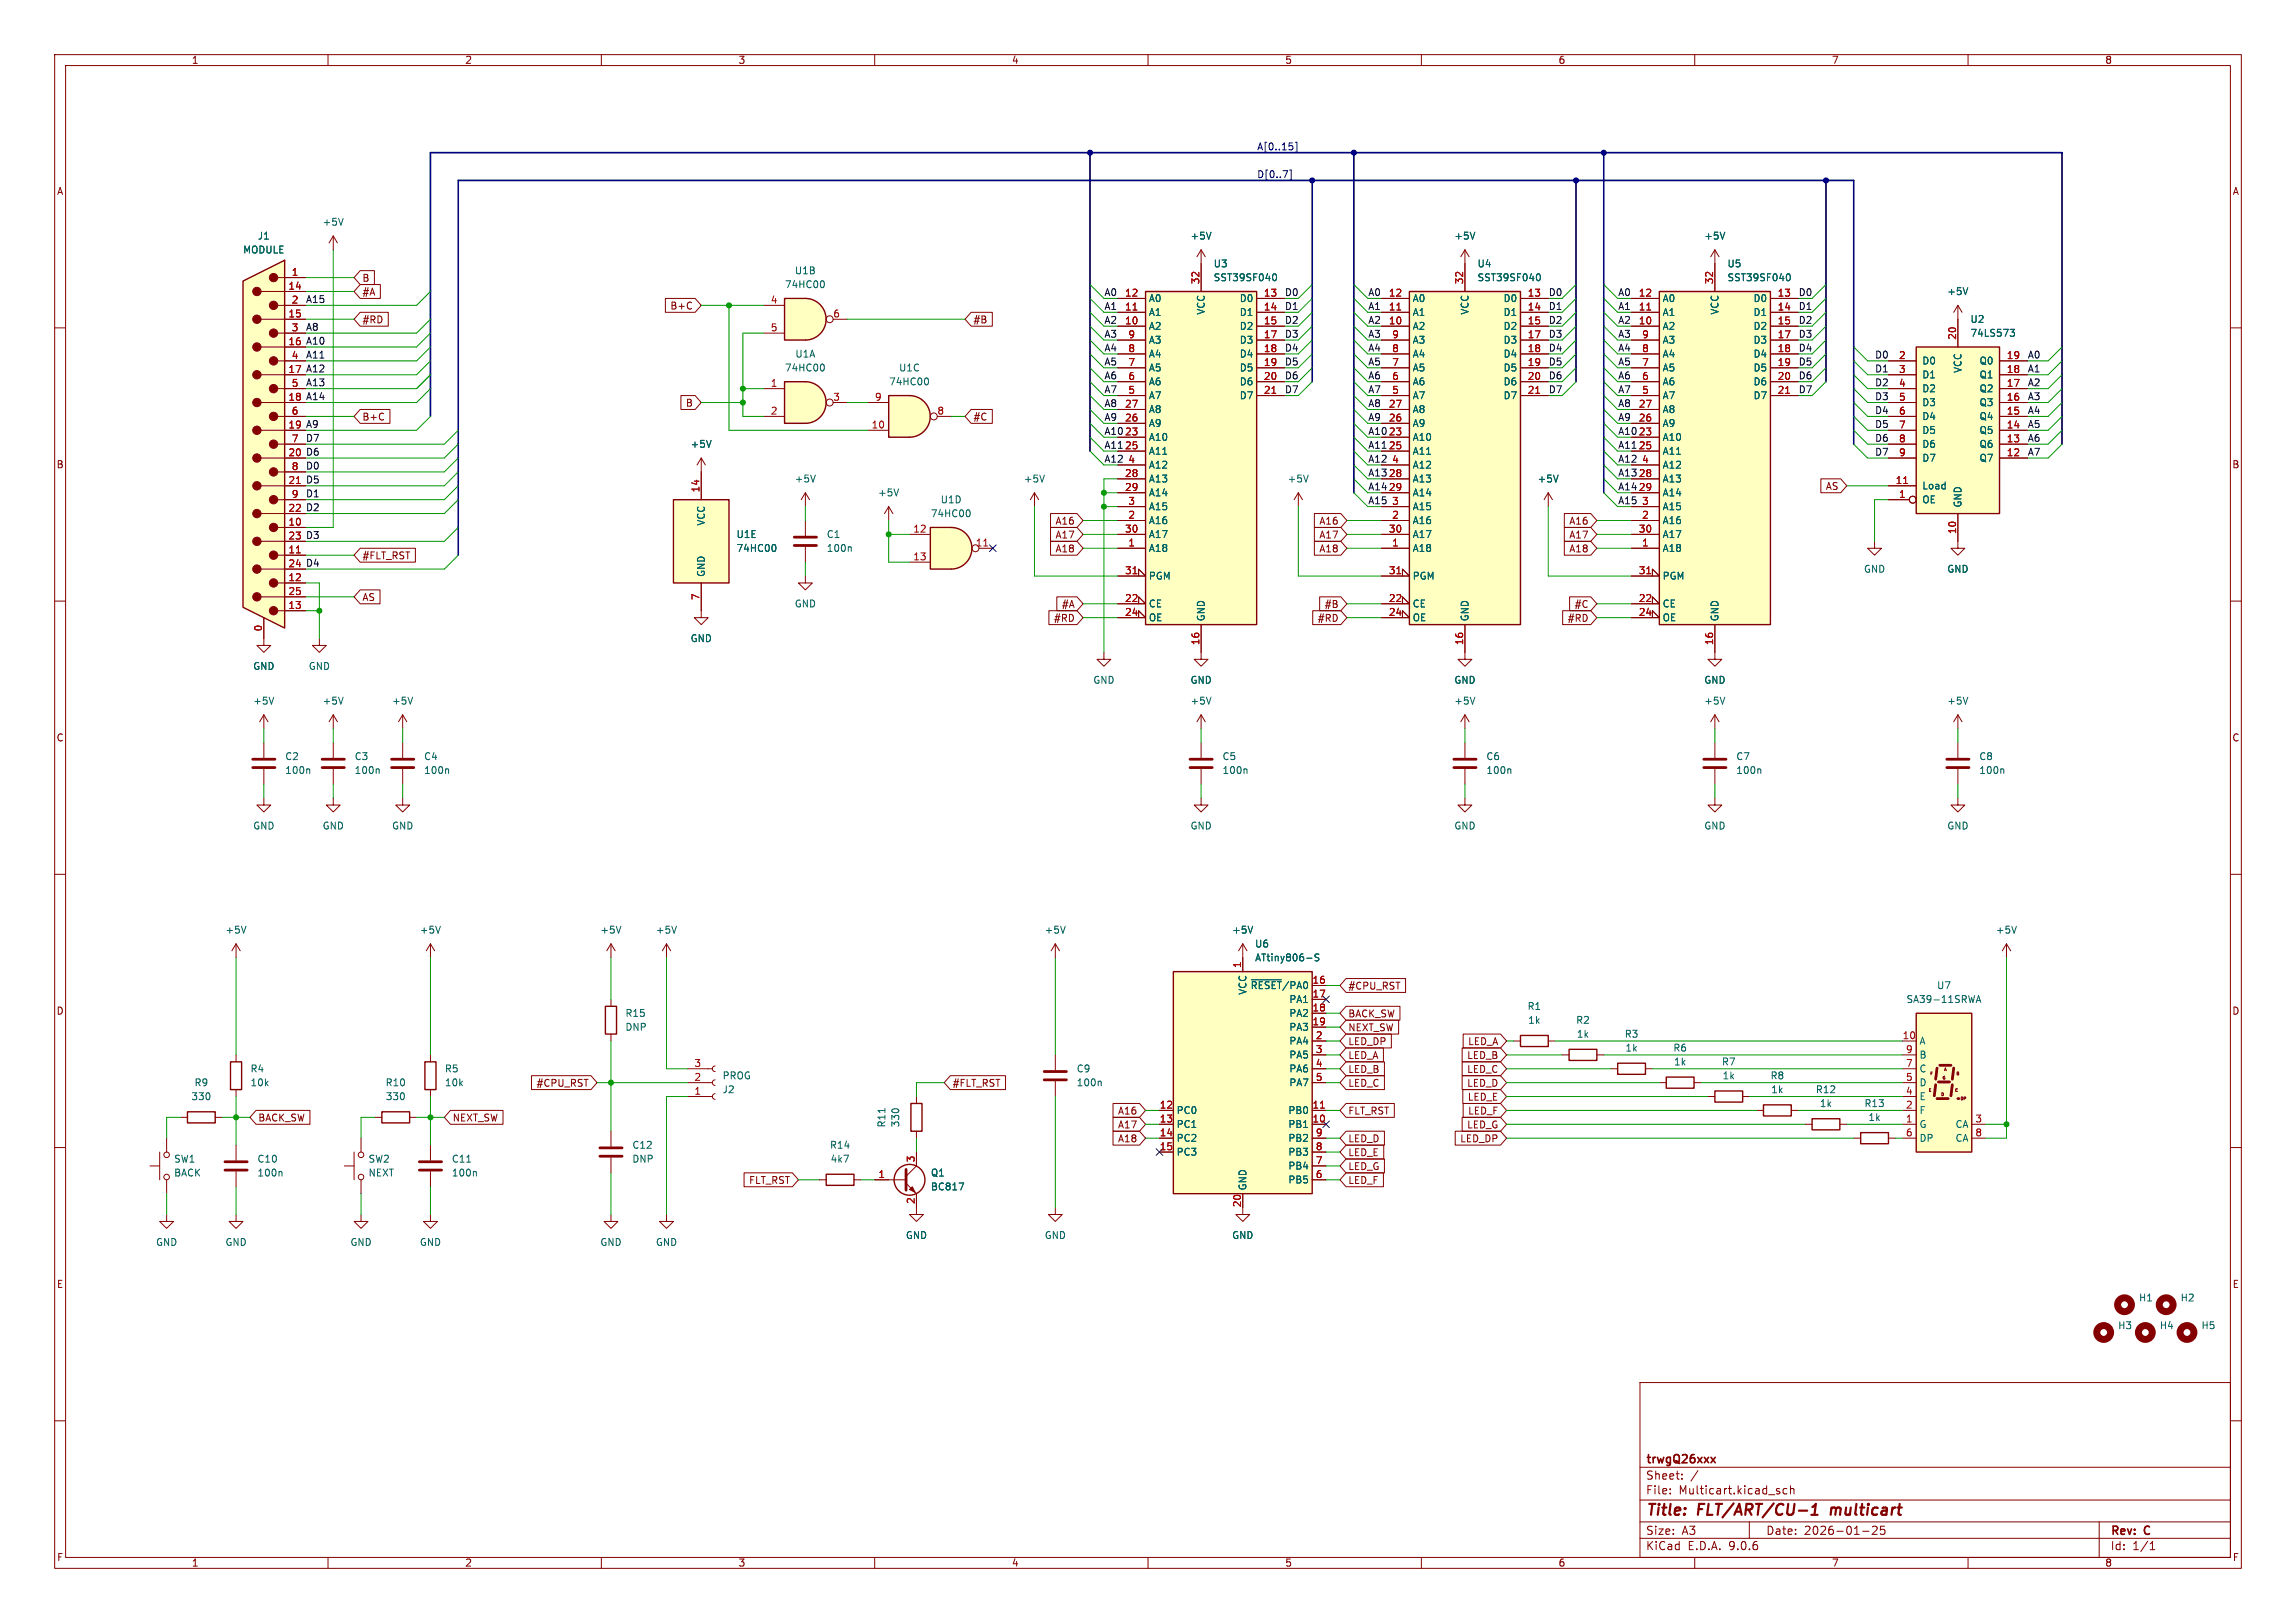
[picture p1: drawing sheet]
<svg xmlns="http://www.w3.org/2000/svg" width="420mm" height="297mm" viewBox="0 0 420 297" stroke-linecap="round" stroke-linejoin="round" font-family="sans-serif">
<defs><g id="words">
<g font-size="2.8" fill="#840000">
<text x="301" y="277.9">Title:</text>
<text x="310.6" y="277.9">FLT/ART/CU-1</text>
<text x="335.7" y="277.9">multicart</text>
</g>
<g font-size="2.1" fill="#840000">
<text x="301" y="268.2">trwgQ26xxx</text>
<text x="301" y="273.7">File:</text>
<text x="301" y="271">Sheet:</text>
<text x="307.1" y="273.7">Multicart.kicad_sch</text>
<text x="301" y="281.1">Size:</text>
<text x="307.6" y="281.1">A3</text>
<text x="323" y="281.1">Date:</text>
<text x="330" y="281.1">2026-01-25</text>
<text x="386" y="281.3">Rev:</text>
<text x="392.4" y="281.3">C</text>
<text x="301" y="283.9">KiCad</text>
<text x="308.7" y="283.9">E.D.A.</text>
<text x="316.3" y="283.9">9.0.6</text>
<text x="386" y="283.9">Id:</text>
<text x="390.1" y="283.9">1/1</text>
</g>
<g font-size="1.8" fill="#840000">
<text x="35" y="11.9">1</text>
<text x="85" y="11.9">2</text>
<text x="135" y="11.9">3</text>
<text x="185" y="11.9">4</text>
<text x="235" y="11.9">5</text>
<text x="285" y="11.9">6</text>
<text x="335" y="11.9">7</text>
<text x="385" y="11.9">8</text>
<text x="10.3" y="35.9">A</text>
<text x="408.3" y="35.9">A</text>
<text x="66.2" y="51.8">B</text>
<text x="66.2" y="59.4">#RD</text>
<text x="66.2" y="54.3">#A</text>
<text x="122.5" y="56.8">B+C</text>
<text x="178" y="59.4">#B</text>
<text x="66.2" y="77.2">B+C</text>
<text x="125.4" y="74.6">B</text>
<text x="178" y="77.2">#C</text>
<text x="10.3" y="85.9">B</text>
<text x="333.9" y="89.9">AS</text>
<text x="408.2" y="85.9">B</text>
<text x="193" y="98.7">A17</text>
<text x="193" y="101.3">A18</text>
<text x="193" y="96.2">A16</text>
<text x="241.2" y="101.3">A18</text>
<text x="241.2" y="96.2">A16</text>
<text x="241.2" y="98.7">A17</text>
<text x="287" y="101.3">A18</text>
<text x="287" y="98.7">A17</text>
<text x="287" y="96.2">A16</text>
<text x="66.2" y="102.6">#FLT_RST</text>
<text x="66.2" y="110.2">AS</text>
<text x="192.7" y="114">#RD</text>
<text x="194.1" y="111.4">#A</text>
<text x="240.9" y="114">#RD</text>
<text x="242.2" y="111.4">#B</text>
<text x="286.7" y="114">#RD</text>
<text x="287.9" y="111.4">#C</text>
<text x="10.3" y="135.9">C</text>
<text x="408.2" y="135.9">C</text>
<text x="10.3" y="185.9">D</text>
<text x="246.5" y="181.3">#CPU_RST</text>
<text x="408.2" y="185.9">D</text>
<text x="246.5" y="188.9">NEXT_SW</text>
<text x="246.5" y="191.5">LED_DP</text>
<text x="246.5" y="186.4">BACK_SW</text>
<text x="268.5" y="191.5">LED_A</text>
<text x="246.5" y="194">LED_A</text>
<text x="246.5" y="196.5">LED_B</text>
<text x="268.3" y="194">LED_B</text>
<text x="268.3" y="196.5">LED_C</text>
<text x="98" y="199.1">#CPU_RST</text>
<text x="174.1" y="199.1">#FLT_RST</text>
<text x="246.5" y="199.1">LED_C</text>
<text x="268.3" y="199.1">LED_D</text>
<text x="268.4" y="201.6">LED_E</text>
<text x="47.1" y="205.4">BACK_SW</text>
<text x="82.7" y="205.4">NEXT_SW</text>
<text x="204.4" y="206.7">A17</text>
<text x="204.4" y="209.2">A18</text>
<text x="204.4" y="204.2">A16</text>
<text x="246.5" y="204.2">FLT_RST</text>
<text x="246.5" y="209.2">LED_D</text>
<text x="267" y="209.2">LED_DP</text>
<text x="268.3" y="206.7">LED_G</text>
<text x="268.5" y="204.2">LED_F</text>
<text x="246.5" y="214.3">LED_G</text>
<text x="246.5" y="211.8">LED_E</text>
<text x="136.9" y="216.9">FLT_RST</text>
<text x="246.5" y="216.9">LED_F</text>
<text x="10.3" y="235.9">E</text>
<text x="408.3" y="235.9">E</text>
<text x="10.3" y="285.9">F</text>
<text x="35" y="286.9">1</text>
<text x="85" y="286.9">2</text>
<text x="135" y="286.9">3</text>
<text x="185" y="286.9">4</text>
<text x="235" y="286.9">5</text>
<text x="285" y="286.9">6</text>
<text x="335" y="286.9">7</text>
<text x="385" y="286.9">8</text>
<text x="408.3" y="285.9">F</text>
</g>
<g font-size="1.8" fill="#000084">
<text x="229.9" y="27.6">A[0..15]</text>
<text x="229.9" y="32.7">D[0..7]</text>
</g>
<g font-size="1.8" fill="#006464">
<text x="58.9" y="41.5">+5V</text>
<text x="44.4" y="46.6">MODULE</text>
<text x="47.1" y="44">J1</text>
<text x="217.7" y="44">+5V</text>
<text x="265.9" y="44">+5V</text>
<text x="311.7" y="44">+5V</text>
<text x="143.5" y="52.9">74HC00</text>
<text x="145.3" y="50.4">U1B</text>
<text x="221.9" y="49.1">U3</text>
<text x="221.9" y="51.7">SST39SF040</text>
<text x="270.2" y="49.1">U4</text>
<text x="270.2" y="51.7">SST39SF040</text>
<text x="315.9" y="49.1">U5</text>
<text x="315.9" y="51.7">SST39SF040</text>
<text x="210.1" y="55.5">A0</text>
<text x="210.1" y="58">A1</text>
<text x="220.6" y="57.7" transform="rotate(-90 220.6 57.7)">VCC</text>
<text x="226.7" y="55.5">D0</text>
<text x="226.7" y="58">D1</text>
<text x="258.3" y="55.5">A0</text>
<text x="258.3" y="58">A1</text>
<text x="268.8" y="57.7" transform="rotate(-90 268.8 57.7)">VCC</text>
<text x="274.9" y="55.5">D0</text>
<text x="274.9" y="58">D1</text>
<text x="304" y="55.5">A0</text>
<text x="304" y="58">A1</text>
<text x="314.6" y="57.7" transform="rotate(-90 314.6 57.7)">VCC</text>
<text x="320.7" y="55.5">D0</text>
<text x="320.7" y="58">D1</text>
<text x="356.1" y="54.2">+5V</text>
<text x="360.3" y="59.3">U2</text>
<text x="145.4" y="65.6">U1A</text>
<text x="210.1" y="60.6">A2</text>
<text x="210.1" y="63.1">A3</text>
<text x="210.1" y="65.6">A4</text>
<text x="226.7" y="60.6">D2</text>
<text x="226.7" y="63.1">D3</text>
<text x="226.7" y="65.6">D4</text>
<text x="258.3" y="60.6">A2</text>
<text x="258.3" y="63.1">A3</text>
<text x="258.3" y="65.6">A4</text>
<text x="274.9" y="60.6">D2</text>
<text x="274.9" y="63.1">D3</text>
<text x="274.9" y="65.6">D4</text>
<text x="304" y="60.6">A2</text>
<text x="304" y="63.1">A3</text>
<text x="304" y="65.6">A4</text>
<text x="320.7" y="60.6">D2</text>
<text x="320.7" y="63.1">D3</text>
<text x="320.7" y="65.6">D4</text>
<text x="360.3" y="61.8">74LS573</text>
<text x="143.5" y="68.2">74HC00</text>
<text x="162.5" y="70.7">74HC00</text>
<text x="164.4" y="68.2">U1C</text>
<text x="210.1" y="68.2">A5</text>
<text x="210.1" y="70.7">A6</text>
<text x="226.7" y="68.2">D5</text>
<text x="226.7" y="70.7">D6</text>
<text x="258.3" y="68.2">A5</text>
<text x="258.3" y="70.7">A6</text>
<text x="274.9" y="68.2">D5</text>
<text x="274.9" y="70.7">D6</text>
<text x="304" y="68.2">A5</text>
<text x="304" y="70.7">A6</text>
<text x="320.7" y="68.2">D5</text>
<text x="320.7" y="70.7">D6</text>
<text x="351.5" y="66.9">D0</text>
<text x="351.5" y="69.4">D1</text>
<text x="351.5" y="72">D2</text>
<text x="359" y="68.3" transform="rotate(-90 359 68.3)">VCC</text>
<text x="362" y="66.9">Q0</text>
<text x="362" y="69.4">Q1</text>
<text x="362" y="72">Q2</text>
<text x="210.1" y="73.3">A7</text>
<text x="210.1" y="75.8">A8</text>
<text x="226.7" y="73.3">D7</text>
<text x="258.3" y="73.3">A7</text>
<text x="258.3" y="75.8">A8</text>
<text x="274.9" y="73.3">D7</text>
<text x="304" y="73.3">A7</text>
<text x="304" y="75.8">A8</text>
<text x="320.7" y="73.3">D7</text>
<text x="351.5" y="74.5">D3</text>
<text x="351.5" y="77.1">D4</text>
<text x="362" y="74.5">Q3</text>
<text x="362" y="77.1">Q4</text>
<text x="126.2" y="82.1">+5V</text>
<text x="210.1" y="78.3">A9</text>
<text x="210.1" y="80.9">A10</text>
<text x="210.1" y="83.4">A11</text>
<text x="258.3" y="78.3">A9</text>
<text x="258.3" y="80.9">A10</text>
<text x="258.3" y="83.4">A11</text>
<text x="304" y="78.3">A9</text>
<text x="304" y="80.9">A10</text>
<text x="304" y="83.4">A11</text>
<text x="351.5" y="79.6">D5</text>
<text x="351.5" y="82.1">D6</text>
<text x="362" y="79.6">Q5</text>
<text x="362" y="82.1">Q6</text>
<text x="145.3" y="88.5">+5V</text>
<text x="187.2" y="88.5">+5V</text>
<text x="210.1" y="86">A12</text>
<text x="210.1" y="88.5">A13</text>
<text x="235.5" y="88.5">+5V</text>
<text x="258.3" y="86">A12</text>
<text x="258.3" y="88.5">A13</text>
<text x="281.2" y="88.5">+5V</text>
<text x="304" y="86">A12</text>
<text x="304" y="88.5">A13</text>
<text x="351.5" y="84.7">D7</text>
<text x="351.5" y="89.8">Load</text>
<text x="362" y="84.7">Q7</text>
<text x="160.5" y="91">+5V</text>
<text x="170.2" y="94.8">74HC00</text>
<text x="172" y="92.3">U1D</text>
<text x="210.1" y="91">A14</text>
<text x="210.1" y="93.6">A15</text>
<text x="258.3" y="91">A14</text>
<text x="258.3" y="93.6">A15</text>
<text x="304" y="91">A14</text>
<text x="304" y="93.6">A15</text>
<text x="351.5" y="92.3">OE</text>
<text x="359" y="93" transform="rotate(-90 359 93)">GND</text>
<text x="129.1" y="96.3" transform="rotate(-90 129.1 96.3)">VCC</text>
<text x="134.6" y="101.2">74HC00</text>
<text x="134.6" y="98.7">U1E</text>
<text x="151.1" y="98.7">C1</text>
<text x="151.1" y="101.2">100n</text>
<text x="210.1" y="96.1">A16</text>
<text x="210.1" y="98.7">A17</text>
<text x="210.1" y="101.2">A18</text>
<text x="258.3" y="96.1">A16</text>
<text x="258.3" y="98.7">A17</text>
<text x="258.3" y="101.2">A18</text>
<text x="304" y="96.1">A16</text>
<text x="304" y="98.7">A17</text>
<text x="304" y="101.2">A18</text>
<text x="129.1" y="105.7" transform="rotate(-90 129.1 105.7)">GND</text>
<text x="210.1" y="106.3">PGM</text>
<text x="258.3" y="106.3">PGM</text>
<text x="304" y="106.3">PGM</text>
<text x="340.9" y="105">GND</text>
<text x="356.1" y="105">GND</text>
<text x="145.3" y="111.4">GND</text>
<text x="210.1" y="111.4">CE</text>
<text x="210.1" y="113.9">OE</text>
<text x="220.6" y="113.8" transform="rotate(-90 220.6 113.8)">GND</text>
<text x="258.3" y="111.4">CE</text>
<text x="258.3" y="113.9">OE</text>
<text x="268.8" y="113.8" transform="rotate(-90 268.8 113.8)">GND</text>
<text x="304" y="111.4">CE</text>
<text x="304" y="113.9">OE</text>
<text x="314.6" y="113.8" transform="rotate(-90 314.6 113.8)">GND</text>
<text x="126.2" y="117.7">GND</text>
<text x="46.2" y="122.8">GND</text>
<text x="56.4" y="122.8">GND</text>
<text x="199.9" y="125.3">GND</text>
<text x="217.7" y="125.3">GND</text>
<text x="265.9" y="125.3">GND</text>
<text x="311.7" y="125.3">GND</text>
<text x="46.2" y="129.1">+5V</text>
<text x="58.9" y="129.1">+5V</text>
<text x="71.6" y="129.1">+5V</text>
<text x="217.7" y="129.1">+5V</text>
<text x="265.9" y="129.1">+5V</text>
<text x="311.7" y="129.1">+5V</text>
<text x="356.1" y="129.1">+5V</text>
<text x="52.1" y="139.3">C2</text>
<text x="52.1" y="141.8">100n</text>
<text x="64.8" y="139.3">C3</text>
<text x="64.8" y="141.8">100n</text>
<text x="77.5" y="139.3">C4</text>
<text x="77.5" y="141.8">100n</text>
<text x="223.5" y="139.3">C5</text>
<text x="223.5" y="141.8">100n</text>
<text x="271.8" y="139.3">C6</text>
<text x="271.8" y="141.8">100n</text>
<text x="317.5" y="139.3">C7</text>
<text x="317.5" y="141.8">100n</text>
<text x="362" y="139.3">C8</text>
<text x="362" y="141.8">100n</text>
<text x="46.2" y="152">GND</text>
<text x="58.9" y="152">GND</text>
<text x="71.6" y="152">GND</text>
<text x="217.7" y="152">GND</text>
<text x="265.9" y="152">GND</text>
<text x="311.7" y="152">GND</text>
<text x="356.1" y="152">GND</text>
<text x="41.1" y="171">+5V</text>
<text x="76.7" y="171">+5V</text>
<text x="109.7" y="171">+5V</text>
<text x="119.9" y="171">+5V</text>
<text x="191" y="171">+5V</text>
<text x="225.3" y="171">+5V</text>
<text x="229.5" y="173.6">U6</text>
<text x="365" y="171">+5V</text>
<text x="229.5" y="176.1">ATtiny806-S</text>
<text x="228.2" y="182.1" transform="rotate(-90 228.2 182.1)">VCC</text>
<text x="228.7" y="181.2">~{RESET}/PA0</text>
<text x="235.8" y="183.7">PA1</text>
<text x="279.3" y="185">R1</text>
<text x="348.6" y="183.7">SA39-11SRWA</text>
<text x="354.2" y="181.2">U7</text>
<text x="114.3" y="188.8">DNP</text>
<text x="114.3" y="186.3">R15</text>
<text x="235.8" y="186.3">PA2</text>
<text x="235.8" y="188.8">PA3</text>
<text x="235.8" y="191.4">PA4</text>
<text x="279.4" y="187.6">1k</text>
<text x="288.2" y="187.6">R2</text>
<text x="288.3" y="190.1">1k</text>
<text x="297.1" y="190.1">R3</text>
<text x="351" y="191.4">A</text>
<text x="45.7" y="196.4">R4</text>
<text x="81.3" y="196.4">R5</text>
<text x="132.1" y="197.7">PROG</text>
<text x="196.9" y="196.4">C9</text>
<text x="235.8" y="193.9">PA5</text>
<text x="235.8" y="196.4">PA6</text>
<text x="297.2" y="192.6">1k</text>
<text x="306" y="192.6">R6</text>
<text x="306.1" y="195.2">1k</text>
<text x="314.9" y="195.2">R7</text>
<text x="315" y="197.7">1k</text>
<text x="323.8" y="197.7">R8</text>
<text x="351" y="193.9">B</text>
<text x="351" y="196.4">C</text>
<text x="34.9" y="201.5">330</text>
<text x="35.5" y="199">R9</text>
<text x="45.7" y="199">10k</text>
<text x="70.4" y="199">R10</text>
<text x="70.5" y="201.5">330</text>
<text x="81.3" y="199">10k</text>
<text x="132.1" y="200.3">J2</text>
<text x="196.9" y="199">100n</text>
<text x="235.8" y="199">PA7</text>
<text x="323.9" y="200.3">1k</text>
<text x="332.1" y="200.3">R12</text>
<text x="332.8" y="202.8">1k</text>
<text x="341" y="202.8">R13</text>
<text x="351" y="199">D</text>
<text x="351" y="201.5">E</text>
<text x="162.2" y="206.4" transform="rotate(-90 162.2 206.4)">R11</text>
<text x="164.7" y="206.4" transform="rotate(-90 164.7 206.4)">330</text>
<text x="215.1" y="204.1">PC0</text>
<text x="215.1" y="206.6">PC1</text>
<text x="215.1" y="209.1">PC2</text>
<text x="235.6" y="204.1">PB0</text>
<text x="235.6" y="206.6">PB1</text>
<text x="235.6" y="209.1">PB2</text>
<text x="341.7" y="205.3">1k</text>
<text x="351" y="204.1">F</text>
<text x="351" y="206.6">G</text>
<text x="351" y="209.1">DP</text>
<text x="357.6" y="206.6">CA</text>
<text x="357.6" y="209.1">CA</text>
<text x="31.8" y="213">SW1</text>
<text x="31.8" y="215.5">BACK</text>
<text x="47" y="215.5">100n</text>
<text x="47" y="213">C10</text>
<text x="67.3" y="213">SW2</text>
<text x="67.3" y="215.5">NEXT</text>
<text x="82.6" y="215.5">100n</text>
<text x="82.6" y="213">C11</text>
<text x="115.6" y="213">DNP</text>
<text x="115.6" y="210.4">C12</text>
<text x="151.7" y="210.4">R14</text>
<text x="151.8" y="213">4k7</text>
<text x="170.2" y="215.5">Q1</text>
<text x="215.1" y="211.7">PC3</text>
<text x="235.6" y="211.7">PB3</text>
<text x="235.6" y="214.2">PB4</text>
<text x="170.2" y="218">BC817</text>
<text x="228.2" y="217.9" transform="rotate(-90 228.2 217.9)">GND</text>
<text x="235.6" y="216.8">PB5</text>
<text x="165.6" y="226.9">GND</text>
<text x="191" y="226.9">GND</text>
<text x="225.3" y="226.9">GND</text>
<text x="28.4" y="228.2">GND</text>
<text x="41.1" y="228.2">GND</text>
<text x="64" y="228.2">GND</text>
<text x="76.7" y="228.2">GND</text>
<text x="109.7" y="228.2">GND</text>
<text x="119.9" y="228.2">GND</text>
<text x="391.2" y="238.4">H1</text>
<text x="398.8" y="238.4">H2</text>
<text x="387.4" y="243.4">H3</text>
<text x="395" y="243.4">H4</text>
<text x="402.6" y="243.4">H5</text>
</g>
<g font-size="1.8" fill="#a90000">
<text x="52.7" y="53.1">14</text>
<text x="53.3" y="50.5">1</text>
<text x="219.5" y="52.1" transform="rotate(-90 219.5 52.1)">32</text>
<text x="267.7" y="52.1" transform="rotate(-90 267.7 52.1)">32</text>
<text x="313.4" y="52.1" transform="rotate(-90 313.4 52.1)">32</text>
<text x="52.7" y="58.2">15</text>
<text x="53.3" y="55.6">2</text>
<text x="140.9" y="55.6">4</text>
<text x="152.3" y="58.2">6</text>
<text x="205.7" y="54.4">12</text>
<text x="205.7" y="56.9">11</text>
<text x="205.7" y="59.4">10</text>
<text x="231.1" y="54.4">13</text>
<text x="231.1" y="56.9">14</text>
<text x="231.1" y="59.4">15</text>
<text x="254" y="54.4">12</text>
<text x="254" y="56.9">11</text>
<text x="254" y="59.4">10</text>
<text x="279.4" y="54.4">13</text>
<text x="279.4" y="56.9">14</text>
<text x="279.4" y="59.4">15</text>
<text x="299.7" y="54.4">12</text>
<text x="299.7" y="56.9">11</text>
<text x="299.7" y="59.4">10</text>
<text x="325.1" y="54.4">13</text>
<text x="325.1" y="56.9">14</text>
<text x="325.1" y="59.4">15</text>
<text x="52.7" y="63.2">16</text>
<text x="53.3" y="65.8">4</text>
<text x="53.3" y="60.7">3</text>
<text x="140.9" y="60.7">5</text>
<text x="206.3" y="62">9</text>
<text x="206.3" y="64.5">8</text>
<text x="231.1" y="62">17</text>
<text x="231.1" y="64.5">18</text>
<text x="254.6" y="62">9</text>
<text x="254.6" y="64.5">8</text>
<text x="279.4" y="62">17</text>
<text x="279.4" y="64.5">18</text>
<text x="300.3" y="62">9</text>
<text x="300.3" y="64.5">8</text>
<text x="325.1" y="62">17</text>
<text x="325.1" y="64.5">18</text>
<text x="347.3" y="65.8">2</text>
<text x="357.9" y="62.3" transform="rotate(-90 357.9 62.3)">20</text>
<text x="367" y="65.8">19</text>
<text x="52.7" y="68.3">17</text>
<text x="53.3" y="70.9">5</text>
<text x="140.9" y="70.9">1</text>
<text x="206.3" y="67.1">7</text>
<text x="206.3" y="69.6">6</text>
<text x="231.1" y="67.1">19</text>
<text x="231.1" y="69.6">20</text>
<text x="254.6" y="67.1">7</text>
<text x="254.6" y="69.6">6</text>
<text x="279.4" y="67.1">19</text>
<text x="279.4" y="69.6">20</text>
<text x="300.3" y="67.1">7</text>
<text x="300.3" y="69.6">6</text>
<text x="325.1" y="67.1">19</text>
<text x="325.1" y="69.6">20</text>
<text x="347.3" y="68.3">3</text>
<text x="347.3" y="70.9">4</text>
<text x="367" y="68.3">18</text>
<text x="367" y="70.9">17</text>
<text x="52.7" y="73.4">18</text>
<text x="53.3" y="75.9">6</text>
<text x="140.9" y="75.9">2</text>
<text x="152.3" y="73.4">3</text>
<text x="159.9" y="73.4">9</text>
<text x="171.4" y="75.9">8</text>
<text x="205.7" y="74.7">27</text>
<text x="205.7" y="77.2">26</text>
<text x="206.3" y="72.1">5</text>
<text x="231.1" y="72.1">21</text>
<text x="254" y="74.7">27</text>
<text x="254" y="77.2">26</text>
<text x="254.6" y="72.1">5</text>
<text x="279.4" y="72.1">21</text>
<text x="299.7" y="74.7">27</text>
<text x="299.7" y="77.2">26</text>
<text x="300.3" y="72.1">5</text>
<text x="325.1" y="72.1">21</text>
<text x="347.3" y="73.4">5</text>
<text x="347.3" y="75.9">6</text>
<text x="367" y="73.4">16</text>
<text x="367" y="75.9">15</text>
<text x="52.7" y="83.6">20</text>
<text x="52.7" y="78.5">19</text>
<text x="53.3" y="81">7</text>
<text x="159.3" y="78.5">10</text>
<text x="205.7" y="79.8">23</text>
<text x="205.7" y="82.3">25</text>
<text x="254" y="79.8">23</text>
<text x="254" y="82.3">25</text>
<text x="299.7" y="79.8">23</text>
<text x="299.7" y="82.3">25</text>
<text x="347.3" y="78.5">7</text>
<text x="347.3" y="81">8</text>
<text x="347.3" y="83.6">9</text>
<text x="367" y="78.5">14</text>
<text x="367" y="81">13</text>
<text x="367" y="83.6">12</text>
<text x="52.7" y="88.6">21</text>
<text x="53.3" y="86.1">8</text>
<text x="205.7" y="87.4">28</text>
<text x="205.7" y="89.9">29</text>
<text x="206.3" y="84.8">4</text>
<text x="254" y="87.4">28</text>
<text x="254" y="89.9">29</text>
<text x="254.6" y="84.8">4</text>
<text x="299.7" y="87.4">28</text>
<text x="299.7" y="89.9">29</text>
<text x="300.3" y="84.8">4</text>
<text x="346.7" y="88.6">11</text>
<text x="52.7" y="93.7">22</text>
<text x="53.3" y="91.2">9</text>
<text x="128" y="90.2" transform="rotate(-90 128 90.2)">14</text>
<text x="206.3" y="92.5">3</text>
<text x="206.3" y="95">2</text>
<text x="254.6" y="92.5">3</text>
<text x="254.6" y="95">2</text>
<text x="300.3" y="92.5">3</text>
<text x="300.3" y="95">2</text>
<text x="347.3" y="91.2">1</text>
<text x="52.7" y="101.3">11</text>
<text x="52.7" y="98.8">23</text>
<text x="52.7" y="96.3">10</text>
<text x="167" y="97.5">12</text>
<text x="178.4" y="100.1">11</text>
<text x="205.7" y="97.5">30</text>
<text x="206.3" y="100.1">1</text>
<text x="254" y="97.5">30</text>
<text x="254.6" y="100.1">1</text>
<text x="299.7" y="97.5">30</text>
<text x="300.3" y="100.1">1</text>
<text x="357.9" y="97.8" transform="rotate(-90 357.9 97.8)">10</text>
<text x="52.7" y="106.4">12</text>
<text x="52.7" y="103.9">24</text>
<text x="167" y="102.6">13</text>
<text x="205.7" y="105.2">31</text>
<text x="254" y="105.2">31</text>
<text x="299.7" y="105.2">31</text>
<text x="52.7" y="111.5">13</text>
<text x="52.7" y="109">25</text>
<text x="128" y="109.9" transform="rotate(-90 128 109.9)">7</text>
<text x="205.7" y="110.2">22</text>
<text x="205.7" y="112.8">24</text>
<text x="254" y="110.2">22</text>
<text x="254" y="112.8">24</text>
<text x="299.7" y="110.2">22</text>
<text x="299.7" y="112.8">24</text>
<text x="48" y="115.6" transform="rotate(-90 48 115.6)">0</text>
<text x="219.5" y="118.2" transform="rotate(-90 219.5 118.2)">16</text>
<text x="267.7" y="118.2" transform="rotate(-90 267.7 118.2)">16</text>
<text x="313.4" y="118.2" transform="rotate(-90 313.4 118.2)">16</text>
<text x="227.1" y="177.2" transform="rotate(-90 227.1 177.2)">1</text>
<text x="240" y="180.1">16</text>
<text x="240" y="182.6">17</text>
<text x="240" y="185.2">18</text>
<text x="240" y="187.7">19</text>
<text x="240.6" y="190.2">2</text>
<text x="347.9" y="190.2">10</text>
<text x="126.9" y="197.9">2</text>
<text x="126.9" y="195.3">3</text>
<text x="240.6" y="192.8">3</text>
<text x="240.6" y="195.3">4</text>
<text x="240.6" y="197.9">5</text>
<text x="348.5" y="192.8">9</text>
<text x="348.5" y="195.3">7</text>
<text x="348.5" y="197.9">5</text>
<text x="126.9" y="200.4">1</text>
<text x="212" y="202.9">12</text>
<text x="240" y="202.9">11</text>
<text x="348.5" y="200.4">4</text>
<text x="348.5" y="202.9">2</text>
<text x="212" y="205.5">13</text>
<text x="212" y="208">14</text>
<text x="240" y="205.5">10</text>
<text x="240.6" y="208">9</text>
<text x="348.5" y="205.5">1</text>
<text x="348.5" y="208">6</text>
<text x="361.2" y="205.5">3</text>
<text x="361.2" y="208">8</text>
<text x="160.6" y="215.6">1</text>
<text x="167.4" y="212.8" transform="rotate(-90 167.4 212.8)">3</text>
<text x="212" y="210.6">15</text>
<text x="240.6" y="210.6">8</text>
<text x="240.6" y="213.1">7</text>
<text x="240.6" y="215.6">6</text>
<text x="167.4" y="220.4" transform="rotate(-90 167.4 220.4)">2</text>
<text x="227.1" y="221" transform="rotate(-90 227.1 221)">20</text>
</g>
<g font-size="1.8" fill="#0f0f0f">
<text x="55.9" y="55.5">A15</text>
<text x="201.9" y="56.8">A1</text>
<text x="234.9" y="56.8">D1</text>
<text x="250.2" y="56.8">A1</text>
<text x="283.2" y="56.8">D1</text>
<text x="295.9" y="56.8">A1</text>
<text x="328.9" y="56.8">D1</text>
<text x="55.9" y="65.7">A11</text>
<text x="55.9" y="63.2">A10</text>
<text x="55.9" y="60.6">A8</text>
<text x="342.9" y="65.7">D0</text>
<text x="370.8" y="65.7">A0</text>
<text x="55.9" y="68.2">A12</text>
<text x="55.9" y="70.8">A13</text>
<text x="342.9" y="68.2">D1</text>
<text x="342.9" y="70.8">D2</text>
<text x="370.8" y="68.2">A1</text>
<text x="370.8" y="70.8">A2</text>
<text x="55.9" y="73.3">A14</text>
<text x="342.9" y="75.9">D4</text>
<text x="342.9" y="73.3">D3</text>
<text x="370.8" y="75.9">A4</text>
<text x="370.8" y="73.3">A3</text>
<text x="55.9" y="80.9">D7</text>
<text x="55.9" y="78.4">A9</text>
<text x="55.9" y="83.5">D6</text>
<text x="342.9" y="83.5">D7</text>
<text x="342.9" y="80.9">D6</text>
<text x="342.9" y="78.4">D5</text>
<text x="370.8" y="78.4">A5</text>
<text x="370.8" y="80.9">A6</text>
<text x="370.8" y="83.5">A7</text>
<text x="55.9" y="88.6">D5</text>
<text x="55.9" y="86">D0</text>
<text x="55.9" y="91.1">D1</text>
<text x="55.9" y="93.6">D2</text>
<text x="55.9" y="98.7">D3</text>
<text x="55.9" y="103.8">D4</text>
</g>
<g font-size="1.8" fill="#009600">
<text x="201.9" y="59.3">A2</text>
<text x="201.9" y="54.3">A0</text>
<text x="234.9" y="54.3">D0</text>
<text x="234.9" y="59.3">D2</text>
<text x="250.2" y="54.3">A0</text>
<text x="250.2" y="59.3">A2</text>
<text x="283.2" y="54.3">D0</text>
<text x="283.2" y="59.3">D2</text>
<text x="295.9" y="59.3">A2</text>
<text x="295.9" y="54.3">A0</text>
<text x="328.9" y="54.3">D0</text>
<text x="328.9" y="59.3">D2</text>
<text x="201.9" y="64.4">A4</text>
<text x="201.9" y="61.9">A3</text>
<text x="234.9" y="61.9">D3</text>
<text x="234.9" y="64.4">D4</text>
<text x="250.2" y="64.4">A4</text>
<text x="250.2" y="61.9">A3</text>
<text x="283.2" y="64.4">D4</text>
<text x="283.2" y="61.9">D3</text>
<text x="295.9" y="61.9">A3</text>
<text x="295.9" y="64.4">A4</text>
<text x="328.9" y="64.4">D4</text>
<text x="328.9" y="61.9">D3</text>
<text x="201.9" y="69.5">A6</text>
<text x="201.9" y="67">A5</text>
<text x="234.9" y="69.5">D6</text>
<text x="234.9" y="67">D5</text>
<text x="250.2" y="69.5">A6</text>
<text x="250.2" y="67">A5</text>
<text x="283.2" y="69.5">D6</text>
<text x="283.2" y="67">D5</text>
<text x="295.9" y="67">A5</text>
<text x="295.9" y="69.5">A6</text>
<text x="328.9" y="67">D5</text>
<text x="328.9" y="69.5">D6</text>
<text x="201.9" y="77.1">A9</text>
<text x="201.9" y="72">A7</text>
<text x="201.9" y="74.6">A8</text>
<text x="234.9" y="72">D7</text>
<text x="250.2" y="77.1">A9</text>
<text x="250.2" y="74.6">A8</text>
<text x="250.2" y="72">A7</text>
<text x="283.2" y="72">D7</text>
<text x="295.9" y="72">A7</text>
<text x="295.9" y="74.6">A8</text>
<text x="295.9" y="77.1">A9</text>
<text x="328.9" y="72">D7</text>
<text x="201.9" y="82.2">A11</text>
<text x="201.9" y="79.7">A10</text>
<text x="250.2" y="79.7">A10</text>
<text x="250.2" y="82.2">A11</text>
<text x="295.9" y="79.7">A10</text>
<text x="295.9" y="82.2">A11</text>
<text x="201.9" y="84.7">A12</text>
<text x="250.2" y="84.7">A12</text>
<text x="250.2" y="89.8">A14</text>
<text x="250.2" y="87.3">A13</text>
<text x="295.9" y="87.3">A13</text>
<text x="295.9" y="84.7">A12</text>
<text x="295.9" y="89.8">A14</text>
<text x="250.2" y="92.4">A15</text>
<text x="295.9" y="92.4">A15</text>
</g>
<g font-size=".7" fill="#840000">
<text x="352.9" y="197">F</text>
<text x="355.2" y="197.7">G</text>
<text x="355.5" y="196.2">A</text>
<text x="357.7" y="197">B</text>
<text x="352.7" y="200">E</text>
<text x="354.9" y="200.8">D</text>
<text x="357.5" y="200">C</text>
<text x="358.5" y="201.5">DP</text>
</g>
</g></defs>
<g fill="none" stroke="#840000" stroke-width=".18">
<path d="M10 10h400v277h-400zM12 12h396v273h-396zM60 10v2M110 10v2M160 10v2M210 10v2M260 10v2M310 10v2M360 10v2M10 60h2M408 60h2M10 110h2"/>
<path d="M147.3 105.4v1.3h1.3l-1.3 1.3-1.3-1.3h1.3M408 110h2M10 160h2M408 160h2M43.2 193v1.3M43.2 199.4v1.3M10 210h2M408 210h2M300 253h108v32h-108zM10 260h2M300 278.5h108M300 274.5h108"/>
<path d="M300 268.5h108M305.5 273.2v.2M305.5 272.5v.1M307.7 270.5v.2M307.7 269.8v.1M310.6 269.1l-1.3 1.9M320 278.5v3M325.4 272.9l.2 .2-.2 .3M325.4 272.4l.1 .1M326.9 272.5l-.5-.1-.2 .3v.4l.1 .2h.6M327.5 272.5l.2-.1 .4 .1 .1 .9M327.5 271.9v1.5"/>
<path d="M342.5 279.4l.6-.1 .2 .1 .1 .3-1 1.1h1M344.7 279.3h-.7l-.1 .7 .3-.1h.5l.1 .2-.1 .5-.2 .2-.6-.2M384 278.5v6.5M408 260h2M60 285v2M110 285v2M160 285v2M210 285v2M260 285v2M300 281.5h108M310 285v2M340.7 280.2h1.2"/>
<path d="M360 285v2M393.3 283.6h.9M393.3 282.5l.4-.4v1.5"/>
</g>
<path d="M329 276.4h1.6M331.3 277.2h1.2M331.5 275.8l.7-.6-.3 2M335 275.9l-.1 1.3" fill="none" stroke="#840000" stroke-width=".4"/>
<path d="M313 266.7l.8 1M313.8 266.7l-.8 1" fill="none" stroke="#840000" stroke-width=".3"/>
<path d="M42.2 194.3h2v5.1h-2z" fill="none" stroke="#840000" stroke-width=".25"/>
<path d="M123.2 91.4h10.1v15.3h-10.1z" fill="#ffffc2"/>
<path d="M123.2 91.4h10.1v15.3h-10.1zM313.7 199.6h5.1v2.1h-5.1z" fill="none" stroke="#840000" stroke-width=".25"/>
<path d="M128.3 86.4v5M128.3 106.7v5.1M312.4 200.7h1.3M318.8 200.7h1.2" fill="none" stroke="#840000" stroke-width=".18"/>
<path d="M141.6 99.6a.79 .79 0 0 1 0 1.3" fill="none" stroke="#006464" stroke-width=".18"/>
<path d="M147.3 69.9a3.8 3.8 0 0 1 3.8 3.8 3.8 3.8 0 0 1-3.8 3.8z" fill="#ffffc2" stroke="#ffffc2" stroke-width=".18"/>
<path d="M143.5 69.9h3.8v7.6h-3.8z" fill="#ffffc2"/>
<path d="M143.5 69.9h3.8a3.8 3.8 0 0 1 3.8 3.8 3.8 3.8 0 0 1-3.8 3.8h-3.8zM77.7 194.3h2.1v5.1h-2.1zM34.3 203.5h5.1v2h-5.1zM69.8 203.5h5.1v2h-5.1z" fill="none" stroke="#840000" stroke-width=".25"/>
<g fill="none" stroke="#840000" stroke-width=".18">
<path d="M61 43.2l-.8 1.3M61 43.2l.7 1.3M61 43.2v2.5M139.7 71.1h3.8M139.7 76.2h3.8M152.4 73.7h2.5M128.3 83.8l-.8 1.3M128.3 83.8l.7 1.3M128.3 83.8v2.6M128.3 111.8v1.2h1.2l-1.2 1.3-1.3-1.3h1.3M313.7 119.4v1.3h1.3l-1.3 1.2-1.3-1.2h1.3M313.7 130.8v2.6"/>
<path d="M313.7 135.9v2.8M313.7 130.8l-.8 1.3M313.7 130.8l.8 1.3M358.1 130.8v2.6M358.1 135.9v2.8M358.1 130.8l-.7 1.3M358.1 130.8l.8 1.3M313.7 146.1v1.2h1.3l-1.3 1.3-1.3-1.3h1.3M313.7 140.7v2.8M358.1 146.1v1.2h1.3l-1.3 1.3-1.2-1.3h1.2M358.1 140.7v2.8M43.2 172.7l-.8 1.3"/>
<path d="M43.2 172.7l.7 1.3M43.2 172.7v2.6M78.7 172.7l-.7 1.3M78.7 172.7l.8 1.3M78.7 172.7v2.6M78.7 193v1.3M78.7 199.4v1.3M27.4 213.4h1.8M29.2 210.8v5.1M30.5 208.3v2.5M30.5 215.9v2.5M33 204.5h1.3"/>
<path d="M39.4 204.5h1.2M43.2 209.6v2.7M43.2 214.4v2.8M63 213.4h1.8M64.8 210.8v5.1M66 208.3v2.5M66 215.9v2.5M68.6 204.5h1.2M74.9 204.5h1.3M78.7 209.6v2.7M78.7 214.4v2.8M30.5 222.2v1.3h1.2l-1.2 1.3-1.3-1.3h1.3"/>
<path d="M43.2 222.2v1.3h1.2l-1.2 1.3-1.3-1.3h1.3M66 222.2v1.3h1.3l-1.3 1.3-1.2-1.3h1.2M78.7 222.2v1.3h1.3l-1.3 1.3-1.2-1.3h1.2"/>
<circle cx="151.8" cy="73.7" r=".63"/>
<circle cx="30.5" cy="211.3" r=".51"/>
<circle cx="30.5" cy="215.4" r=".51"/>
<circle cx="66" cy="211.3" r=".51"/>
<circle cx="66" cy="215.4" r=".51"/>
</g>
<path d="M62.8 39.9l-.4 1.3M150.5 66.6a.79 .79 0 0 1 0 1.3M130.1 80.6l-.4 1.3M315.5 127.6l-.4 1.2M360 127.6l-.5 1.2M321.9 140.7l.2 .2v.6M366.4 140.7l.1 .2v.6M45 169.5l-.4 1.3M80.6 169.5l-.5 1.3M51.4 214.4l.2 .1v.7M85.4 212.7h.7M87 214.4l.1 .1v.7" fill="none" stroke="#006464" stroke-width=".18"/>
<path d="M311.7 138.9h4M356.1 138.9h4.1M311.7 140.5h4M356.1 140.5h4.1M41.1 212.6h4.1M41.1 214.1h4.1M76.7 212.6h4.1M76.7 214.1h4.1" fill="none" stroke="#840000" stroke-width=".51"/>
<path d="M257.8 53.3h20.3v61h-20.3z" fill="#ffffc2"/>
<path d="M257.8 53.3h20.3v61h-20.3z" fill="none" stroke="#840000" stroke-width=".25"/>
<g fill="none" stroke="#840000" stroke-width=".18">
<path d="M252.7 54.6h5.1M252.7 57.2h5.1M252.7 59.7h5.1M268 45.7v7.6M268 45.7l-.8 1.3M268 45.7l.7 1.3M278.1 54.6h5.1M278.1 57.2h5.1M278.1 59.7h5.1M358.1 55.9l-.7 1.3M358.1 55.9l.8 1.3M358.1 55.9v2.5"/>
<path d="M252.7 62.2h5.1M252.7 64.8h5.1M252.7 67.3h5.1M252.7 69.9h5.1M252.7 72.4h5.1M252.7 74.9h5.1M252.7 77.5h5.1M278.1 62.2h5.1M278.1 64.8h5.1M278.1 67.3h5.1M278.1 69.9h5.1M278.1 72.4h5.1"/>
<path d="M237.5 90.2l-.8 1.2M237.5 90.2l.8 1.2M237.5 90.2v2.5M252.7 80h5.1M252.7 82.6h5.1M252.7 85.1h5.1M252.7 87.6h5.1M252.7 90.2h5.1M252.7 92.7h5.1M252.7 95.3h5.1M252.7 97.8h5.1M283.2 90.2l-.8 1.2"/>
<path d="M283.2 90.2l.8 1.2M283.2 90.2v2.5M219.7 119.4v1.3h1.3l-1.3 1.2-1.3-1.2h1.3M252.7 105.4h5.1l-1.3-1.3v1.3M252.7 110.5h5.1l-1.3-1.3v1.3M252.7 113h5.1l-1.3-1.2v1.2M252.7 100.3h5.1M268 114.3v6.4h1.2l-1.2 1.2-1.3-1.2h1.3M219.7 130.8l-.8 1.3M219.7 130.8l.8 1.3M219.7 130.8v2.6M219.7 135.9v2.8"/>
<path d="M268 130.8v2.6M268 135.9v2.8M268 130.8l-.8 1.3M268 130.8l.7 1.3M219.7 146.1v1.2h1.3l-1.3 1.3-1.3-1.3h1.3M219.7 140.7v2.8M268 146.1v1.2h1.2l-1.2 1.3-1.3-1.3h1.3M268 140.7v2.8M227.3 172.7l-.7 1.3M227.3 172.7l.8 1.3M227.3 172.7v2.6"/>
</g>
<path d="M255.5 56.7h.7M280.9 72h.7M255.5 105h.7" fill="none" stroke="#a90000" stroke-width=".18"/>
<path d="M269.8 42.5l-.4 1.3M281.3 50.1a.68 .68 0 0 1 .5 .6 .68 .68 0 0 1-.5 .7M360 52.6l-.5 1.3M239.3 86.9l-.4 1.3M285 86.9l-.4 1.3M221.5 127.6l-.4 1.2M269.8 127.6l-.4 1.2M227.9 140.7l.2 .2v.6M276.2 140.7l.2 .2v.6M229.1 169.5l-.4 1.3" fill="none" stroke="#006464" stroke-width=".18"/>
<circle cx="396.2" cy="238.8" r="1.27" fill="none" stroke="#840000" stroke-width="1.3"/>
<path d="M217.7 138.9h4M265.9 138.9h4.1M217.7 140.5h4M265.9 140.5h4.1" fill="none" stroke="#840000" stroke-width=".51"/>
<path d="M214.6 177.8h25.4v40.6h-25.4z" fill="#ffffc2"/>
<path d="M214.6 177.8h25.4v40.6h-25.4z" fill="none" stroke="#840000" stroke-width=".25"/>
<g fill="none" stroke="#840000" stroke-width=".18">
<path d="M227.3 175.3v2.5M240 180.3h2.6M240 182.9h2.6M240 185.4h2.6M240 188h2.6M240 190.5h2.6M240 193h2.6M240 195.6h2.6M240 198.1h2.6M212.1 203.2h2.5M212.1 205.7h2.5M212.1 208.3h2.5"/>
<path d="M212.1 210.8h2.5M227.3 218.4v3.8h1.3l-1.3 1.3-1.2-1.3h1.2M240 203.2h2.6M240 205.7h2.6M240 208.3h2.6M240 210.8h2.6M240 213.4h2.6M240 215.9h2.6"/>
</g>
<path d="M228.9 179.3h5.5M239 175.4h1M241.3 174.6h-.5l-.2 .1v.4l.5 .2 .2 .3-.3 .2h-.5" fill="none" stroke="#006464" stroke-width=".18"/>
<path d="M241.5 202.8h.8" fill="none" stroke="#a90000" stroke-width=".18"/>
<path d="M303.5 53.3h20.3v61h-20.3z" fill="#ffffc2"/>
<path d="M303.5 53.3h20.3v61h-20.3z" fill="none" stroke="#840000" stroke-width=".25"/>
<g fill="none" stroke="#840000" stroke-width=".18">
<path d="M298.4 54.6h5.1M298.4 57.2h5.1M298.4 59.7h5.1M313.7 48.3v5M323.8 54.6h5.1M323.8 57.2h5.1M323.8 59.7h5.1M298.4 62.2h5.1M298.4 64.8h5.1M298.4 67.3h5.1M298.4 69.9h5.1M298.4 72.4h5.1"/>
<path d="M298.4 74.9h5.1M298.4 77.5h5.1M323.8 62.2h5.1M323.8 64.8h5.1M323.8 67.3h5.1M323.8 69.9h5.1M323.8 72.4h5.1M298.4 80h5.1M298.4 82.6h5.1M298.4 85.1h5.1M298.4 87.6h5.1M298.4 90.2h5.1"/>
<path d="M298.4 92.7h5.1M298.4 95.3h5.1M298.4 97.8h5.1M298.4 105.4h5.1l-1.2-1.3v1.3M298.4 110.5h5.1l-1.2-1.3v1.3M298.4 113h5.1l-1.2-1.2v1.2M298.4 100.3h5.1M313.7 114.3v5.1"/>
</g>
<path d="M301.2 56.7h.8M326.6 72h.8M301.2 105h.8" fill="none" stroke="#a90000" stroke-width=".18"/>
<path d="M327.1 50.1a.68 .68 0 0 1 .4 .6 .68 .68 0 0 1-.4 .7" fill="none" stroke="#006464" stroke-width=".18"/>
<path d="M209.5 53.3h20.4v61h-20.4z" fill="#ffffc2"/>
<path d="M209.5 53.3h20.4v61h-20.4zM278.1 189.5h5.1v2h-5.1zM287 192h5.1v2.1h-5.1zM295.9 194.6h5.1v2h-5.1zM304.8 197.1h5.1v2h-5.1zM322.6 202.2h5.1v2h-5.1z" fill="none" stroke="#840000" stroke-width=".25"/>
<g fill="none" stroke="#840000" stroke-width=".18">
<path d="M204.5 54.6h5M204.5 57.2h5M204.5 59.7h5M219.7 48.3v5M229.9 54.6h5M229.9 57.2h5M229.9 59.7h5M204.5 62.2h5M204.5 64.8h5M204.5 67.3h5M204.5 69.9h5M204.5 72.4h5"/>
<path d="M204.5 74.9h5M204.5 77.5h5M229.9 62.2h5M229.9 64.8h5M229.9 67.3h5M229.9 69.9h5M229.9 72.4h5M204.5 80h5M204.5 82.6h5M204.5 85.1h5M204.5 87.6h5M204.5 90.2h5"/>
<path d="M204.5 92.7h5M204.5 95.3h5M204.5 97.8h5M204.5 105.4h5l-1.2-1.3v1.3M204.5 110.5h5l-1.2-1.3v1.3M204.5 113h5l-1.2-1.2v1.2M204.5 100.3h5M219.7 114.3v5.1M367 172.7l-.7 1.3M367 172.7l.8 1.3M367 172.7v2.6M276.9 190.5h1.2"/>
<path d="M283.2 190.5h1.3M285.7 193h1.3M292.1 193h1.3M294.6 195.6h1.3M301 195.6h1.3M303.5 198.1h1.3M309.9 198.1h1.2M321.3 203.2h1.3M327.7 203.2h1.2M121.9 222.2v1.3h1.3l-1.3 1.3-1.3-1.3h1.3"/>
</g>
<path d="M207.3 56.7h.7M232.7 72h.7M207.3 105h.7" fill="none" stroke="#a90000" stroke-width=".18"/>
<path d="M233.1 50.1a.68 .68 0 0 1 .4 .6 .68 .68 0 0 1-.4 .7M368.8 169.5l-.4 1.3" fill="none" stroke="#006464" stroke-width=".18"/>
<g fill="none" stroke="#840000" stroke-width="1.3">
<circle cx="388.6" cy="238.8" r="1.27"/>
<circle cx="384.8" cy="243.8" r="1.27"/>
<circle cx="392.4" cy="243.8" r="1.27"/>
<circle cx="400.1" cy="243.8" r="1.27"/>
</g>
<path d="M350.5 185.4h10.2v25.4h-10.2z" fill="#ffffc2"/>
<path d="M350.5 185.4h10.2v25.4h-10.2z" fill="none" stroke="#840000" stroke-width=".25"/>
<path d="M354.1 198.5l-.3 2M354.3 195.5l-.2 2M354.6 198h2M354.8 194.9h2.1M357.1 198.5l-.2 2M357.4 195.5l-.3 2M354.3 201h2.1" fill="none" stroke="#840000" stroke-width=".51"/>
<circle cx="358.1" cy="201" r=".25" fill="#840000"/>
<g fill="none" stroke="#840000" stroke-width=".18">
<path d="M147.3 90.2l-.7 1.2M147.3 90.2l.8 1.2M147.3 90.2v2.5M147.3 95.3v2.7M147.3 100.1v2.8M348 190.5h2.5M348 193h2.5M348 195.6h2.5M348 198.1h2.5M353.2 199.2h-.2v.5M353.5 196.2h-.3v.5M355.7 195.9l.2-.5 .1 .5"/>
<path d="M358.2 196.2h-.2v.5M330.2 205.7h1.3M336.5 205.7h1.3M339.1 208.3h1.3M345.4 208.3h1.3M348 200.7h2.5M348 203.2h2.5M348 205.7h2.5M348 208.3h2.5M355.4 200h-.2v.5M359 200.8h-.2v.5M359.5 200.8h-.2v.5"/>
<path d="M360.7 205.7h2.5M360.7 208.3h2.5"/>
</g>
<path d="M149.1 86.9l-.4 1.3M155.5 100.1l.2 .1v.7M361.5 183.5l.4-1.3 .4 1.3M361.6 183.1h.6" fill="none" stroke="#006464" stroke-width=".18"/>
<path d="M331.5 204.7h5v2.1h-5zM340.4 207.3h5v2h-5z" fill="none" stroke="#840000" stroke-width=".25"/>
<path d="M145.3 98.3h4.1M145.3 99.8h4.1" fill="none" stroke="#840000" stroke-width=".51"/>
<path d="M44.4 51.4l7.7-3.8v67.3l-7.7-3.8z" fill="#ffffc2"/>
<g fill="none" stroke="#840000" stroke-width=".18">
<path d="M47.8 58.4h8.1M47.8 53.3h8.1M50.8 55.9h5.1M50.8 50.8h5.1M47.8 78.7h8.1M47.8 73.7h8.1M47.8 68.6h8.1M47.8 63.5h8.1M50.8 76.2h5.1M50.8 71.1h5.1M50.8 66h5.1M50.8 61h5.1"/>
<path d="M47.8 99.1h8.1M47.8 94h8.1M47.8 88.9h8.1M47.8 83.8h8.1M50.8 96.5h5.1M50.8 91.4h5.1M50.8 86.4h5.1M50.8 81.3h5.1M47.8 109.2h8.1M47.8 104.1h8.1M48.3 113v3.8M50.8 111.8h5.1"/>
<path d="M50.8 106.7h5.1M50.8 101.6h5.1M61 135.9v2.8M73.7 135.9v2.8M61 140.7v2.8M73.7 140.7v2.8"/>
</g>
<path d="M44.4 51.4l7.7-3.8v67.3l-7.7-3.8z" fill="none" stroke="#840000" stroke-width=".25"/>
<g fill="#840000" stroke="#840000" stroke-width=".18">
<circle cx="50" cy="111.8" r=".76"/>
<circle cx="50" cy="106.7" r=".76"/>
<circle cx="50" cy="101.6" r=".76"/>
<circle cx="50" cy="96.5" r=".76"/>
<circle cx="50" cy="91.4" r=".76"/>
<circle cx="50" cy="86.4" r=".76"/>
<circle cx="50" cy="81.3" r=".76"/>
<circle cx="50" cy="76.2" r=".76"/>
<circle cx="50" cy="71.1" r=".76"/>
<circle cx="50" cy="66" r=".76"/>
<circle cx="50" cy="61" r=".76"/>
<circle cx="50" cy="55.9" r=".76"/>
<circle cx="50" cy="50.8" r=".76"/>
<circle cx="47" cy="109.2" r=".76"/>
<circle cx="47" cy="104.1" r=".76"/>
<circle cx="47" cy="99.1" r=".76"/>
<circle cx="47" cy="94" r=".76"/>
<circle cx="47" cy="88.9" r=".76"/>
<circle cx="47" cy="83.8" r=".76"/>
<circle cx="47" cy="78.7" r=".76"/>
<circle cx="47" cy="73.7" r=".76"/>
<circle cx="47" cy="68.6" r=".76"/>
<circle cx="47" cy="63.5" r=".76"/>
<circle cx="47" cy="58.4" r=".76"/>
<circle cx="47" cy="53.3" r=".76"/>
</g>
<path d="M54.2 88.5h.7M54.2 101.2h.7" fill="none" stroke="#a90000" stroke-width=".18"/>
<path d="M58.9 138.9h4.1M71.6 138.9h4.1M58.9 140.5h4.1M71.6 140.5h4.1" fill="none" stroke="#840000" stroke-width=".51"/>
<path d="M69.2 140.7l.2 .2v.6M81.9 140.7l.2 .2v.6" fill="none" stroke="#006464" stroke-width=".18"/>
<path d="M147.3 54.6a3.8 3.8 0 0 1 3.8 3.8 3.8 3.8 0 0 1-3.8 3.8z" fill="#ffffc2" stroke="#ffffc2" stroke-width=".18"/>
<path d="M143.5 54.6h3.8v7.6h-3.8z" fill="#ffffc2"/>
<path d="M143.5 54.6h3.8a3.8 3.8 0 0 1 3.8 3.8 3.8 3.8 0 0 1-3.8 3.8h-3.8z" fill="none" stroke="#840000" stroke-width=".25"/>
<g fill="none" stroke="#840000" stroke-width=".18">
<path d="M139.7 55.9h3.8M152.4 58.4h2.5M219.7 45.7l-.8 1.3M219.7 45.7l.8 1.3M219.7 45.7v2.6M139.7 61h3.8M48.3 135.9v2.8M61 130.8l-.8 1.3M61 130.8l.7 1.3M61 130.8v2.6M73.7 130.8l-.8 1.3M73.7 130.8l.7 1.3"/>
<path d="M73.7 130.8v2.6M48.3 146.1v1.2h1.2l-1.2 1.3-1.3-1.3h1.3M48.3 140.7v2.8M61 146.1v1.2h1.2l-1.2 1.3-1.3-1.3h1.3M73.7 146.1v1.2h1.2l-1.2 1.3-1.3-1.3h1.3"/>
<circle cx="151.8" cy="58.4" r=".63"/>
</g>
<path d="M150.5 51.4a.79 .79 0 0 1 0 1.2M221.5 42.5l-.4 1.3M62.8 127.6l-.4 1.2M75.5 127.6l-.4 1.2M56.5 140.7l.2 .2v.6" fill="none" stroke="#006464" stroke-width=".18"/>
<path d="M46.2 138.9h4.1M46.2 140.5h4.1" fill="none" stroke="#840000" stroke-width=".51"/>
<path d="M166.4 72.4a3.8 3.8 0 0 1 3.8 3.8 3.8 3.8 0 0 1-3.8 3.8z" fill="#ffffc2" stroke="#ffffc2" stroke-width=".18"/>
<path d="M162.6 72.4h3.8v7.6h-3.8z" fill="#ffffc2"/>
<path d="M162.6 72.4h3.8a3.8 3.8 0 0 1 3.8 3.8 3.8 3.8 0 0 1-3.8 3.8h-3.8z" fill="none" stroke="#840000" stroke-width=".25"/>
<g fill="none" stroke="#840000" stroke-width=".18">
<path d="M158.7 73.7h3.9M158.7 78.7h3.9M171.4 76.2h2.6M342.9 99.1v1.2h1.3l-1.3 1.3-1.3-1.3h1.3"/>
<circle cx="170.8" cy="76.2" r=".63"/>
</g>
<path d="M169.5 69.2a.79 .79 0 0 1 0 1.2" fill="none" stroke="#006464" stroke-width=".18"/>
<path d="M350.5 63.5h15.3v30.5h-15.3z" fill="#ffffc2"/>
<g fill="none" stroke="#840000" stroke-width=".25">
<path d="M350.5 63.5h15.3v30.5h-15.3zM110.7 184.2h2.1v5h-2.1zM151.1 214.9h5.1v2h-5.1zM166.6 201.9h2.1v5.1h-2.1z"/>
<circle cx="166.4" cy="215.9" r="2.82"/>
</g>
<g fill="none" stroke="#840000" stroke-width=".18">
<path d="M313.7 45.7l-.8 1.3M313.7 45.7l.8 1.3M313.7 45.7v2.6M358.1 58.4v5.1M345.4 66h5.1M345.4 68.6h5.1M345.4 71.1h5.1M345.4 73.7h5.1M345.4 76.2h5.1M345.4 78.7h5.1M365.8 66h5M365.8 68.6h5"/>
<path d="M365.8 71.1h5M365.8 73.7h5M365.8 76.2h5M365.8 78.7h5M189.2 90.2l-.7 1.2M189.2 90.2l.8 1.2M189.2 90.2v2.5M345.4 81.3h5.1M345.4 83.8h5.1M345.4 88.9h5.1M345.4 91.4h3.8M358.1 94v6.3h1.3l-1.3 1.3-1.2-1.3h1.2"/>
<path d="M365.8 81.3h5M365.8 83.8h5M201.9 119.4v1.3h1.3l-1.3 1.2-1.2-1.2h1.2M48.3 130.8l-.8 1.3M48.3 130.8l.7 1.3M48.3 130.8v2.6M111.8 172.7v2.6M111.8 172.7l-.8 1.3M111.8 172.7l.7 1.3M121.9 172.7l-.7 1.3M121.9 172.7l.8 1.3M121.9 172.7v2.6"/>
<path d="M193 172.7v2.6M193 172.7l-.7 1.3M193 172.7l.8 1.3M111.8 182.9v1.3M111.8 189.2v1.3M125.7 198.1h4.6M125.7 195.6h4.6M130.8 197.6l-.3 .2-.2 .3 .2 .4 .3 .1M130.8 195.1l-.3 .1-.2 .4 .2 .3 .3 .2M193 193v2.8M193 197.9v2.8M111.8 207v2.8"/>
<path d="M111.8 211.8v2.8M125.7 200.7h4.6M130.8 200.2l-.3 .1-.2 .4 .2 .3 .3 .2M149.9 215.9h1.2M156.2 215.9h1.3M160 215.9h5.7M165.7 216.5l1.9 1.9v3.8h1.3l-1.3 1.3-1.2-1.3h1.2M167.6 210.8v2.6l-1.9 1.9M167.6 200.7v1.2M167.6 207v1.3M111.8 222.2v1.3h1.2l-1.2 1.3-1.3-1.3h1.3M193 221v1.2h1.3l-1.3 1.3-1.2-1.3h1.2"/>
<circle cx="349.9" cy="91.4" r=".63"/>
</g>
<path d="M348.2 88.5h.7" fill="none" stroke="#a90000" stroke-width=".18"/>
<path d="M315.5 42.5l-.4 1.3M367.7 60.3h.8l-.4 .5 .3 .1 .1 .4-.3 .2h-.3M191 86.9l-.4 1.3M50.1 127.6l-.4 1.2M113.6 169.5l-.4 1.3M123.7 169.5l-.4 1.3M194.9 169.5l-.5 1.3M201.3 197.9l.1 .1v.7M161.9 202.9v.7M175.4 216.5h.9l-.6 1.2" fill="none" stroke="#006464" stroke-width=".18"/>
<path d="M191 196.1h4.1M191 197.6h4.1M109.7 210.1h4.1M109.7 211.6h4.1M165.7 214v3.8" fill="none" stroke="#840000" stroke-width=".51"/>
<path d="M166.4 217.7l.5-.5 .5 1z" fill="#840000" stroke="#840000" stroke-width=".18"/>
<path d="M174 96.5a3.8 3.8 0 0 1 3.8 3.8 3.8 3.8 0 0 1-3.8 3.8z" fill="#ffffc2" stroke="#ffffc2" stroke-width=".18"/>
<path d="M170.2 96.5h3.8v7.6h-3.8z" fill="#ffffc2"/>
<path d="M170.2 96.5h3.8a3.8 3.8 0 0 1 3.8 3.8 3.8 3.8 0 0 1-3.8 3.8h-3.8z" fill="none" stroke="#840000" stroke-width=".25"/>
<g fill="none" stroke="#840000" stroke-width=".18">
<path d="M52.1 58.4h3.8M52.1 55.9h3.8M52.1 53.3h3.8M52.1 50.8h3.8M65.9 49.5h2.6v2.6h-2.6l-1.1-1.3zM65.9 57.1h5.1v2.6h-5.1l-1.1-1.3zM65.9 52.1h3.7v2.5h-3.7l-1.1-1.3zM121.7 54.6h5.5l1.1 1.3-1.1 1.3h-5.5zM177.6 57.1h3.9v2.6h-3.9l-1.1-1.3zM204.5 54.6h5M204.5 57.2h5M204.5 59.7h5"/>
<path d="M219.7 48.3v5M229.9 54.6h5M229.9 57.2h5M229.9 59.7h5M252.7 54.6h5.1M252.7 57.2h5.1M252.7 59.7h5.1M268 48.3v5M278.1 54.6h5.1M278.1 57.2h5.1M278.1 59.7h5.1M298.4 54.6h5.1"/>
<path d="M298.4 57.2h5.1M298.4 59.7h5.1M313.7 48.3v5M323.8 54.6h5.1M323.8 57.2h5.1M323.8 59.7h5.1M358.1 58.4v5.1M52.1 66h3.8M52.1 68.6h3.8M52.1 71.1h3.8M52.1 73.7h3.8M52.1 76.2h3.8"/>
<path d="M52.1 78.7h3.8M52.1 63.5h3.8M52.1 61h3.8M65.9 74.9h5.4v2.6h-5.4l-1.1-1.3zM124.6 72.4h2.6l1.1 1.3-1.1 1.2h-2.6zM177.6 74.9h3.9v2.6h-3.9l-1.1-1.3zM204.5 62.2h5M204.5 64.8h5M204.5 67.3h5M204.5 69.9h5M204.5 72.4h5M204.5 74.9h5"/>
<path d="M204.5 77.5h5M229.9 62.2h5M229.9 64.8h5M229.9 67.3h5M229.9 69.9h5M229.9 72.4h5M252.7 62.2h5.1M252.7 64.8h5.1M252.7 67.3h5.1M252.7 69.9h5.1M252.7 72.4h5.1M252.7 74.9h5.1"/>
<path d="M252.7 77.5h5.1M278.1 62.2h5.1M278.1 64.8h5.1M278.1 67.3h5.1M278.1 69.9h5.1M278.1 72.4h5.1M298.4 62.2h5.1M298.4 64.8h5.1M298.4 67.3h5.1M298.4 69.9h5.1M298.4 72.4h5.1M298.4 74.9h5.1"/>
<path d="M298.4 77.5h5.1M323.8 62.2h5.1M323.8 64.8h5.1M323.8 67.3h5.1M323.8 69.9h5.1M323.8 72.4h5.1M345.4 66h5.1M345.4 68.6h5.1M345.4 71.1h5.1M345.4 73.7h5.1M345.4 76.2h5.1M345.4 78.7h5.1"/>
<path d="M365.8 66h5M365.8 68.6h5M365.8 71.1h5M365.8 73.7h5M365.8 76.2h5M365.8 78.7h5M52.1 81.3h3.8M52.1 83.8h3.8M52.1 88.9h3.8M52.1 91.4h3.8M52.1 99.1h3.8M52.1 96.5h3.8"/>
<path d="M52.1 94h3.8M52.1 86.4h3.8M128.3 86.4v5M162.6 92.7l-.8 1.3M162.6 92.7l.7 1.3M162.6 92.7v2.6M166.4 97.8h3.8M192.2 96.5h4.8l1.1 1.3-1.1 1.3h-4.8zM192.2 99.1h4.8l1.1 1.2-1.1 1.3h-4.8zM192.2 94h4.8l1.1 1.3-1.1 1.2h-4.8zM204.5 97.8h5M204.5 80h5"/>
<path d="M204.5 82.6h5M204.5 85.1h5M204.5 87.6h5M204.5 90.2h5M204.5 92.7h5M204.5 95.3h5M240.4 99.1h4.9l1.1 1.2-1.1 1.3h-4.9zM240.4 94h4.9l1.1 1.3-1.1 1.2h-4.9zM240.4 96.5h4.9l1.1 1.3-1.1 1.3h-4.9zM252.7 97.8h5.1M252.7 80h5.1M252.7 82.6h5.1"/>
<path d="M252.7 85.1h5.1M252.7 87.6h5.1M252.7 90.2h5.1M252.7 92.7h5.1M252.7 95.3h5.1M286.1 99.1h4.9l1.1 1.2-1.1 1.3h-4.9zM286.1 96.5h4.9l1.1 1.3-1.1 1.3h-4.9zM286.1 94h4.9l1.1 1.3-1.1 1.2h-4.9zM298.4 97.8h5.1M298.4 80h5.1M298.4 82.6h5.1M298.4 85.1h5.1"/>
<path d="M298.4 87.6h5.1M298.4 90.2h5.1M298.4 92.7h5.1M298.4 95.3h5.1M333.1 87.6h3.6l1.1 1.3-1.1 1.3h-3.6zM345.4 81.3h5.1M345.4 83.8h5.1M345.4 88.9h5.1M345.4 91.4h3.8M358.1 94v5.1M365.8 81.3h5M365.8 83.8h5"/>
<path d="M48.3 113v5.1h1.2l-1.2 1.3-1.3-1.3h1.3M52.1 111.8h3.8M52.1 109.2h3.8M52.1 106.7h3.8M52.1 104.1h3.8M52.1 101.6h3.8M58.4 116.8v1.3h1.3l-1.3 1.3-1.3-1.3h1.3M65.9 107.9h3.6v2.6h-3.6l-1.1-1.3zM65.9 100.3h10.1v2.6h-10.1l-1.1-1.3zM128.3 106.7v5.1M166.4 102.9h3.8M179.1 100.3h2.5"/>
<path d="M191.9 111.8h5.1l1.1 1.2-1.1 1.3h-5.1zM193.3 109.2h3.7l1.1 1.3-1.1 1.3h-3.7zM204.5 105.4h5l-1.2-1.3v1.3M204.5 110.5h5l-1.2-1.3v1.3M204.5 113h5l-1.2-1.2v1.2M204.5 100.3h5M219.7 114.3v5.1M240.1 111.8h5.2l1.1 1.2-1.1 1.3h-5.2zM241.4 109.2h3.9l1.1 1.3-1.1 1.3h-3.9zM252.7 105.4h5.1l-1.3-1.3v1.3M252.7 110.5h5.1l-1.3-1.3v1.3M252.7 113h5.1l-1.3-1.2v1.2"/>
<path d="M252.7 100.3h5.1M268 114.3v5.1M285.8 111.8h5.2l1.1 1.2-1.1 1.3h-5.2zM287.1 109.2h3.9l1.1 1.3-1.1 1.3h-3.9zM298.4 105.4h5.1l-1.2-1.3v1.3M298.4 110.5h5.1l-1.2-1.3v1.3M298.4 113h5.1l-1.2-1.2v1.2M298.4 100.3h5.1M313.7 114.3v5.1M227.3 175.3v2.5M246.2 179.1h10.9v2.5h-10.9l-1.1-1.3zM97.2 196.8h10.9l1.1 1.3-1.1 1.3h-10.9z"/>
<path d="M173.8 196.8h10.1v2.6h-10.1l-1.1-1.3zM240 180.3h2.6M240 182.9h2.6M240 185.4h2.6M240 188h2.6M240 190.5h2.6M240 193h2.6M240 195.6h2.6M240 198.1h2.6M246.2 186.7h9.6v2.5h-9.6l-1.1-1.2zM246.2 189.2h8.3v2.6h-8.3l-1.1-1.3zM246.2 184.1h9.9v2.6h-9.9l-1.1-1.3z"/>
<path d="M246.2 196.8h7v2.6h-7l-1.1-1.3zM246.2 191.8h6.9v2.5h-6.9l-1.1-1.3zM246.2 194.3h7v2.6h-7l-1.1-1.3zM267.5 191.8h7l1.1 1.2-1.1 1.3h-7zM267.5 194.3h7l1.1 1.3-1.1 1.3h-7zM267.5 196.8h7l1.1 1.3-1.1 1.3h-7zM267.6 199.4h6.9l1.1 1.3-1.1 1.2h-6.9zM267.6 189.2h6.9l1.1 1.3-1.1 1.3h-6.9zM46.8 203.2h9.9v2.5h-9.9l-1.1-1.2zM82.4 203.2h9.6v2.5h-9.6l-1.1-1.2zM136.1 214.6h8.8l1.1 1.3-1.1 1.3h-8.8zM160 215.9h2.6"/>
<path d="M167.6 210.8v2.6M167.6 218.4v2.6M203.6 204.5h4.8l1.1 1.2-1.1 1.3h-4.8zM203.6 207h4.8l1.1 1.3-1.1 1.3h-4.8zM203.6 201.9h4.8l1.1 1.3-1.1 1.3h-4.8zM212.1 203.2h2.5M212.1 205.7h2.5M212.1 208.3h2.5M212.1 210.8h2.5M227.3 218.4v2.6M240 203.2h2.6M240 205.7h2.6"/>
<path d="M240 208.3h2.6M240 210.8h2.6M240 213.4h2.6M240 215.9h2.6M246.2 212.1h7v2.5h-7l-1.1-1.2zM246.2 201.9h8.9v2.6h-8.9l-1.1-1.3zM246.2 209.5h6.9v2.6h-6.9l-1.1-1.3zM246.2 207h7v2.6h-7l-1.1-1.3zM246.2 214.6h6.9v2.6h-6.9l-1.1-1.3zM266.2 207h8.3l1.1 1.3-1.1 1.3h-8.3zM267.5 204.5h7l1.1 1.2-1.1 1.3h-7zM267.6 201.9h6.9l1.1 1.3-1.1 1.3h-6.9z"/>
<circle cx="349.9" cy="91.4" r=".63"/>
<circle cx="178.4" cy="100.3" r=".63"/>
</g>
<g fill="none" stroke="#a90000" stroke-width=".18">
<path d="M207.3 56.7h.7M255.5 56.7h.7M301.2 56.7h.8M232.7 72h.7M280.9 72h.7M326.6 72h.8M54.2 88.5h.7M179.9 99.9h.8M348.2 88.5h.7M54.2 101.2h.7M207.3 105h.7M255.5 105h.7"/>
<path d="M301.2 105h.8M241.5 202.8h.8"/>
</g>
<g fill="none" stroke="#006464" stroke-width=".18">
<path d="M221.5 42.5l-.4 1.3M233.1 50.1a.68 .68 0 0 1 .4 .6 .68 .68 0 0 1-.4 .7M269.8 42.5l-.4 1.3M281.3 50.1a.68 .68 0 0 1 .5 .6 .68 .68 0 0 1-.5 .7M315.5 42.5l-.4 1.3M327.1 50.1a.68 .68 0 0 1 .4 .6 .68 .68 0 0 1-.4 .7M360 52.6l-.5 1.3M367.7 60.3h.8l-.4 .5 .3 .1 .1 .4-.3 .2h-.3M130.1 80.6l-.4 1.3M141.6 99.6a.79 .79 0 0 1 0 1.3M164.4 89.5l-.4 1.2M177.2 93.3a.79 .79 0 0 1 0 1.3"/>
<path d="M285 86.9l-.4 1.3M228.9 179.3h5.5M229.1 169.5l-.4 1.3M239 175.4h1M241.3 174.6h-.5l-.2 .1v.4l.5 .2 .2 .3-.3 .2h-.5M175.4 216.5h.9l-.6 1.2"/>
</g>
<path d="M235.9 31.1h.3v1.8h-.3M236.4 26.8v.5M236.9 26h.3v1.9h-.3M181 99.7l1.2 1.2M182.2 99.7l-1.2 1.2M242 182.3l1.2 1.2M243.2 182.3l-1.2 1.2M211.5 210.2l1.2 1.2M212.7 210.2l-1.2 1.2M242 205.1l1.2 1.2M243.2 205.1l-1.2 1.2" fill="none" stroke="#000084" stroke-width=".18"/>
<path d="M199.4 27.9v54.7M240 33v36.9M247.6 27.9v62.3M288.3 33v36.9M293.4 27.9v62.3M334 33v36.9M78.7 76.2v-48.3h298.5v53.4M339.1 81.3v-48.3h-255.3v68.6" fill="none" stroke="#000084" stroke-width=".3"/>
<g fill="none" stroke="#009600" stroke-width=".18">
<path d="M55.9 58.4h8.9M55.9 50.8h8.9M55.9 53.3h8.9M61 45.7v50.8h-5.1M78.7 53.3l-2.5 2.6h-20.3M78.7 58.4l-2.5 2.6h-20.3M128.3 55.9h11.4M133.3 55.9v22.8h25.4M154.9 58.4h21.6M199.4 54.6l2.5 2.6h2.6M199.4 52.1l2.5 2.5M199.4 59.7l2.5 2.5"/>
<path d="M199.4 57.2l2.5 2.5M240 54.6l-2.5 2.6h-2.6M240 57.2l-2.5 2.5M240 59.7l-2.5 2.5M240 52.1l-2.5 2.5M247.6 54.6l2.6 2.6h2.5M247.6 57.2l2.6 2.5M247.6 52.1l2.6 2.5M247.6 59.7l2.6 2.5M288.3 54.6l-2.6 2.6h-2.5M288.3 52.1l-2.6 2.5M288.3 57.2l-2.6 2.5"/>
<path d="M288.3 59.7l-2.6 2.5M293.4 54.6l2.5 2.6h2.5M293.4 59.7l2.5 2.5M293.4 57.2l2.5 2.5M293.4 52.1l2.5 2.5M334 54.6l-2.5 2.6h-2.6M334 59.7l-2.5 2.5M334 57.2l-2.5 2.5M334 52.1l-2.5 2.5M55.9 76.2h8.9M78.7 71.1l-2.5 2.6h-20.3M78.7 76.2l-2.5 2.5h-20.3"/>
<path d="M78.7 68.6l-2.5 2.5h-20.3M78.7 66l-2.5 2.6h-20.3M78.7 61l-2.5 2.5h-20.3M78.7 63.5l-2.5 2.5h-20.3M83.8 78.7l-2.5 2.6h-25.4M128.3 73.7h7.6M135.9 71.1h3.8M139.7 61h-3.8v15.2h3.8M154.9 73.7h3.8M174 76.2h2.5M199.4 72.4l2.5 2.5M199.4 69.9l2.5 2.5"/>
<path d="M199.4 62.2l2.5 2.6M199.4 64.8l2.5 2.5M199.4 67.3l2.5 2.6M199.4 77.5l2.5 2.5M199.4 74.9l2.5 2.6M240 64.8l-2.5 2.5M240 69.9l-2.5 2.5M240 62.2l-2.5 2.6M240 67.3l-2.5 2.6M247.6 64.8l2.6 2.5M247.6 62.2l2.6 2.6M247.6 69.9l2.6 2.5"/>
<path d="M247.6 72.4l2.6 2.5M247.6 74.9l2.6 2.6M247.6 77.5l2.6 2.5M247.6 67.3l2.6 2.6M288.3 67.3l-2.6 2.6M288.3 64.8l-2.6 2.5M288.3 69.9l-2.6 2.5M288.3 62.2l-2.6 2.6M293.4 72.4l2.5 2.5M293.4 69.9l2.5 2.5M293.4 74.9l2.5 2.6M293.4 67.3l2.5 2.6"/>
<path d="M293.4 64.8l2.5 2.5M293.4 77.5l2.5 2.5M293.4 62.2l2.5 2.6M334 64.8l-2.5 2.5M334 62.2l-2.5 2.6M334 69.9l-2.5 2.5M334 67.3l-2.5 2.6M339.1 71.1l2.5 2.6h3.8M339.1 76.2l2.5 2.5h3.8M339.1 73.7l2.5 2.5h3.8M339.1 68.6l2.5 2.5h3.8M339.1 78.7l2.5 2.6h3.8"/>
<path d="M339.1 66l2.5 2.6h3.8M339.1 63.5l2.5 2.5h3.8M377.2 71.1l-2.6 2.6h-3.8M377.2 76.2l-2.6 2.5h-3.8M377.2 73.7l-2.6 2.5h-3.8M377.2 68.6l-2.6 2.5h-3.8M377.2 78.7l-2.6 2.6h-3.8M377.2 66l-2.6 2.6h-3.8M377.2 63.5l-2.6 2.5h-3.8M83.8 86.4l-2.5 2.5h-25.4M83.8 88.9l-2.5 2.5h-25.4M83.8 81.3l-2.5 2.5h-25.4"/>
<path d="M83.8 96.5l-2.5 2.6h-25.4M83.8 83.8l-2.5 2.6h-25.4M83.8 91.4l-2.5 2.6h-25.4M147.3 92.7v2.6M162.6 97.8h3.8M162.6 95.3v7.6h3.8M189.2 92.7v12.7h15.3M198.1 95.3h6.4M198.1 97.8h6.4M199.4 82.6l2.5 2.5M199.4 80l2.5 2.6M201.9 92.7h2.6"/>
<path d="M201.9 90.2h2.6M204.5 87.6h-2.6v31.8M237.5 92.7v12.7h15.2M246.4 95.3h6.3M246.4 97.8h6.3M247.6 80l2.6 2.6M247.6 82.6l2.6 2.5M247.6 87.6l2.6 2.6M247.6 85.1l2.6 2.5M247.6 90.2l2.6 2.5M283.2 92.7v12.7h15.2M292.1 95.3h6.3"/>
<path d="M292.1 97.8h6.3M293.4 82.6l2.5 2.5M293.4 90.2l2.5 2.5M293.4 87.6l2.5 2.6M293.4 85.1l2.5 2.5M293.4 80l2.5 2.6M337.8 88.9h7.6M339.1 81.3l2.5 2.5h3.8M345.4 91.4h-2.5v7.7M377.2 81.3l-2.6 2.5h-3.8M55.9 109.2h8.9M55.9 101.6h8.9"/>
<path d="M55.9 106.7h2.5v10.1M55.9 111.8h2.5M83.8 101.6l-2.5 2.5h-25.4M147.3 102.9v2.5M198.1 113h6.4M198.1 110.5h6.4M198.1 100.3h6.4M246.4 113h6.3M246.4 110.5h6.3M246.4 100.3h6.3M292.1 113h6.3M292.1 110.5h6.3"/>
<path d="M292.1 100.3h6.3M48.3 133.4v2.5M61 133.4v2.5M73.7 133.4v2.5M219.7 133.4v2.5M268 133.4v2.5M313.7 133.4v2.5M358.1 133.4v2.5M48.3 143.5v2.6M61 143.5v2.6M73.7 143.5v2.6M219.7 143.5v2.6"/>
<path d="M268 143.5v2.6M313.7 143.5v2.6M358.1 143.5v2.6M43.2 175.3v17.7M78.7 175.3v17.7M111.8 175.3v7.6M121.9 175.3v20.3h3.8M193 175.3v17.7M367 175.3v33h-3.8M109.2 198.1h16.5M111.8 190.5v16.5M172.7 198.1h-5.1v2.6"/>
<path d="M242.6 198.1h2.5M242.6 190.5h2.5M242.6 193h2.5M242.6 195.6h2.5M242.6 185.4h2.5M242.6 180.3h2.5M242.6 188h2.5M275.6 198.1h27.9M275.6 190.5h1.3M275.6 193h10.1M275.6 195.6h19M284.5 190.5h63.5"/>
<path d="M293.4 193h54.6M302.3 195.6h45.7M311.1 198.1h36.9M30.5 218.4v3.8M33 204.5h-2.5v3.8M40.6 204.5h5.1M43.2 200.7v8.9M43.2 217.2v5M66 218.4v3.8M68.6 204.5h-2.6v3.8M76.2 204.5h5.1M78.7 200.7v8.9"/>
<path d="M78.7 217.2v5M111.8 214.6v7.6M125.7 200.7h-3.8v21.5M146 215.9h3.9M157.5 215.9h2.5M167.6 208.3v2.5M193 200.7v20.3M209.5 205.7h2.6M209.5 208.3h2.6M209.5 203.2h2.6M242.6 215.9h2.5M242.6 208.3h2.5"/>
<path d="M242.6 203.2h2.5M242.6 210.8h2.5M242.6 213.4h2.5M275.6 205.7h54.6M275.6 208.3h63.5M275.6 203.2h45.7M275.6 200.7h36.8M320 200.7h28M328.9 203.2h19.1M337.8 205.7h10.2M346.7 208.3h1.3M363.2 205.7h3.8"/>
</g>
<g fill="#000084" stroke="#000084" stroke-width=".18">
<circle cx="247.6" cy="27.9" r=".46"/>
<circle cx="240" cy="33" r=".46"/>
<circle cx="199.4" cy="27.9" r=".46"/>
<circle cx="293.4" cy="27.9" r=".46"/>
<circle cx="288.3" cy="33" r=".46"/>
<circle cx="334" cy="33" r=".46"/>
</g>
<g fill="#009600" stroke="#009600" stroke-width=".18">
<circle cx="133.3" cy="55.9" r=".46"/>
<circle cx="135.9" cy="71.1" r=".46"/>
<circle cx="135.9" cy="73.7" r=".46"/>
<circle cx="162.6" cy="97.8" r=".46"/>
<circle cx="201.9" cy="92.7" r=".46"/>
<circle cx="201.9" cy="90.2" r=".46"/>
<circle cx="367" cy="205.7" r=".46"/>
<circle cx="78.7" cy="204.5" r=".46"/>
<circle cx="43.2" cy="204.5" r=".46"/>
<circle cx="58.4" cy="111.8" r=".46"/>
<circle cx="111.8" cy="198.1" r=".46"/>
</g>
<use href="#words"/>
</svg>
